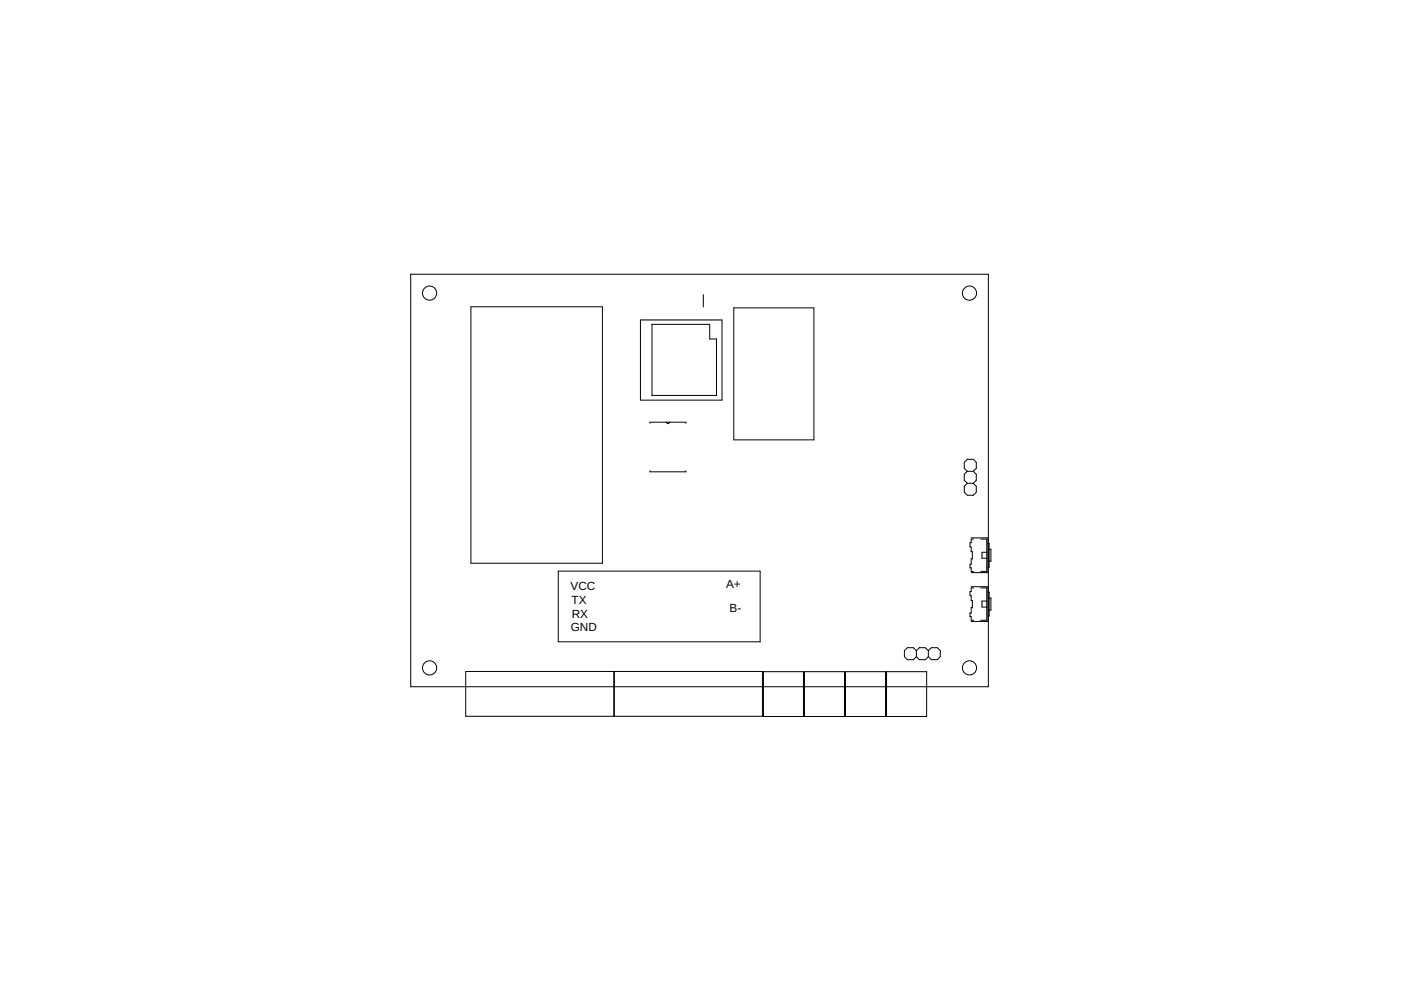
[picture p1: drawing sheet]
<svg xmlns="http://www.w3.org/2000/svg" width="297mm" height="210mm" viewBox="0 0 297 210" stroke-linecap="round" stroke-linejoin="round" font-family="sans-serif">
<defs><g id="words">
<g font-size="2.5">
<text x="120.9" y="125.1">VCC</text>
<text x="153.9" y="124.6">A+</text>
<text x="121.2" y="128">TX</text>
<text x="121.2" y="131">RX</text>
<text x="154.7" y="129.7">B-</text>
<text x="121" y="133.8">GND</text>
</g>
</g></defs>
<g fill="none" stroke="#000" stroke-width=".21">
<path d="M87.1 58.1h122.4v87.5h-122.4zM99.8 65h27.9v54.4h-27.9zM135.8 67.8h17.3v17h-17.3zM138.2 68.8h12.3v3.1h1.4v11.9h-13.7v-15M149.1 62.5v2.6M155.6 65.3h17v28h-17zM137.8 89.7v-.2h7.6v.2M137.8 99.8v.2h7.6v-.2M141.3 89.5l.2 .3 .4-.3M205.1 99.9l-.7-.6v-1.3l.7-.6h1.3l.6 .6v1.3l-.6 .6M205.1 99.9l-.7 .7v1.2l.7 .7M205.1 99.9h1.3"/>
<path d="M206.4 99.9l.6 .7v1.2l-.6 .7M205.1 102.5l-.7 .6v1.3l.7 .6h1.3l.6-.6v-1.3l-.6-.6M205.1 102.5h1.3M205.9 114h3.6v7.4h-3.6M206.4 114.3h-.5v.8h-.2v.9h.2v1h.3v1.5h-.3v1.1h-.2v.8h.2v.8h.5M207.9 114.3h1.3v6.9h-1.3M209.2 117.1h-1v1.3h1M209.5 115.2h.2v5.1h-.2M209.7 116.5h.4v2.5h-.4M118.4 121.1h42.8v15h-42.8zM194.3 138l-.6-.7h-1.3l-.7 .7v1.2l.7 .7h1.3l.6-.7M194.3 138l.6-.7h1.3l.6 .7"/>
<path d="M194.3 138v1.2M194.3 139.2l.6 .7h1.3l.6-.7M196.8 138l.7-.7h1.2l.7 .7v1.2l-.7 .7h-1.2l-.7-.7M196.8 138v1.2M205.9 124.4h3.6v7.4h-3.6M206.4 124.7h-.5v.7h-.2v.9h.2v1h.3v1.5h-.3v1.2h-.2v.7h.2v.8h.5M207.9 124.7h1.3v6.8h-1.3M209.2 127.4h-1v1.3h1M209.5 125.5h.2v5.1h-.2M209.7 126.8h.4v2.5h-.4M98.7 142.4h31.4v9.5h-31.4zM130.3 142.4h31.3v9.5h-31.3z"/>
<path d="M161.9 142.4h8.4v9.5h-8.4zM170.6 142.4h8.4v9.5h-8.4zM179.3 142.4h8.4v9.5h-8.4zM188 142.4h8.5v9.5h-8.5z"/>
<circle cx="91.1" cy="62.1" r="1.5"/>
<circle cx="205.5" cy="62.1" r="1.5"/>
<circle cx="91.1" cy="141.6" r="1.5"/>
<circle cx="205.5" cy="141.6" r="1.5"/>
</g>
<use href="#words"/>
</svg>
